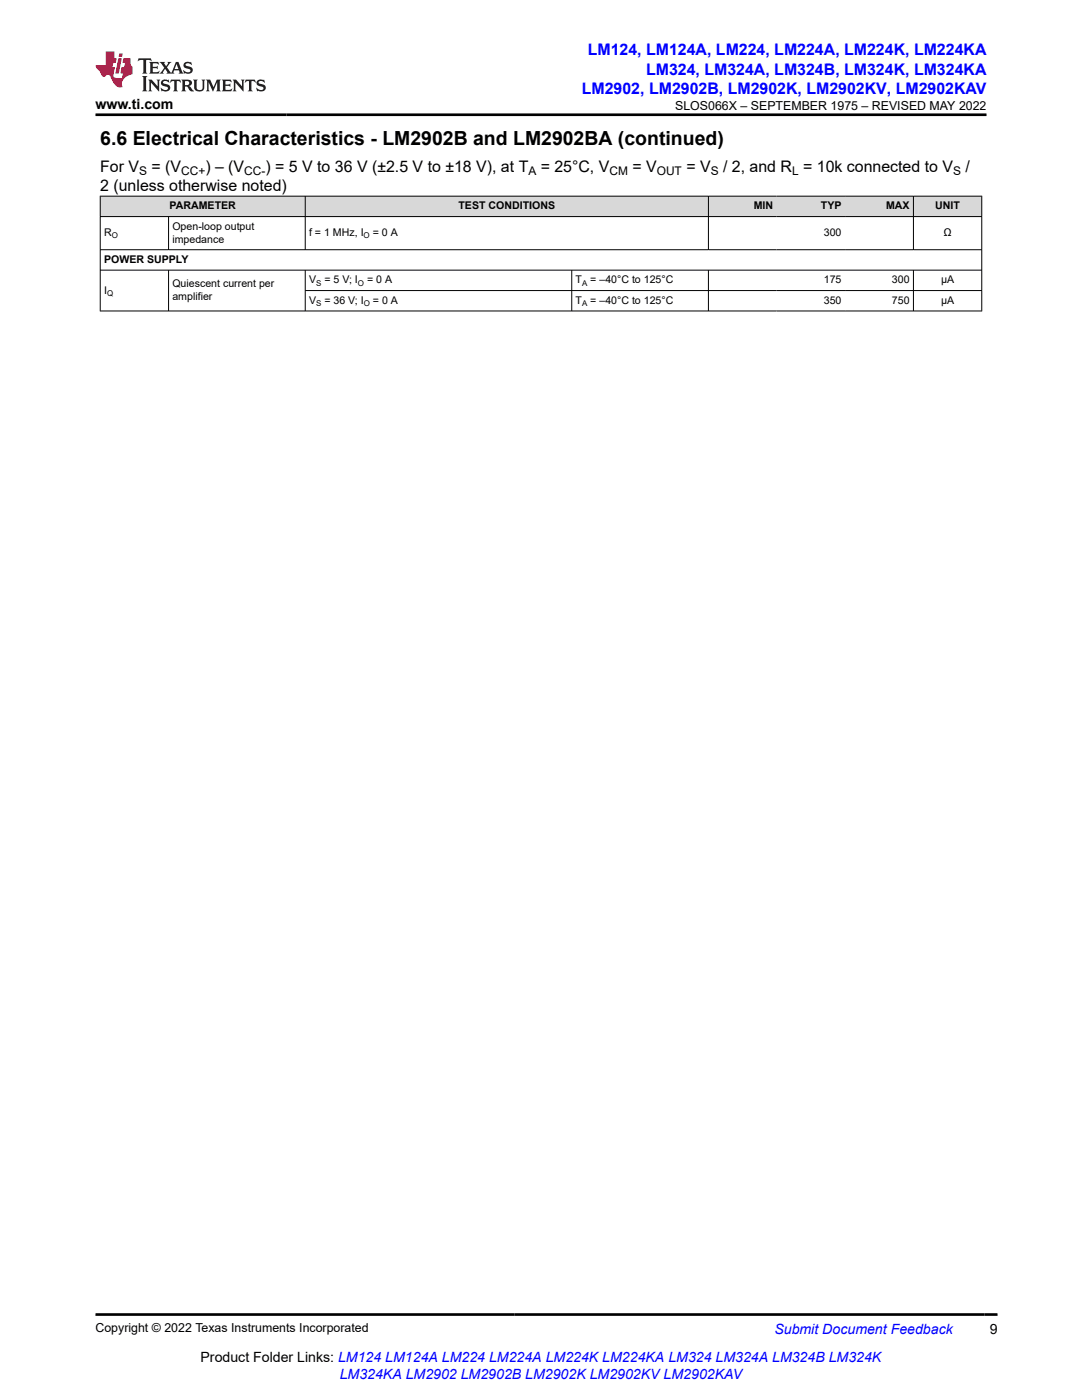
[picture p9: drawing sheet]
<svg xmlns="http://www.w3.org/2000/svg" width="216mm" height="279mm" viewBox="0 0 216 279" stroke-linecap="round" stroke-linejoin="round" font-family="sans-serif">
<defs><g id="words">
<text font-size="3.9" x="20" y="28.8">6.6 Electrical Characteristics - LM2902B and LM2902BA (continued)</text>
<g font-size="3.2" fill="#00f">
<text x="117.3" y="11.1">LM124, LM124A, LM224, LM224A, LM224K, LM224KA</text>
<text x="128.9" y="14.9">LM324, LM324A, LM324B, LM324K, LM324KA</text>
<text x="116.1" y="18.7">LM2902, LM2902B, LM2902K, LM2902KV, LM2902KAV</text>
</g>
<g font-size="3.2">
<text x="20" y="34.3">For V</text>
<text x="30.2" y="34.3">= (V</text>
<text x="41" y="34.3">) – (V</text>
<text x="53" y="34.3">) = 5 V to 36 V (±2.5 V to ±18 V), at T</text>
<text x="107.9" y="34.3">= 25°C, V</text>
<text x="126.2" y="34.3">= V</text>
<text x="137" y="34.3">= V</text>
<text x="144.3" y="34.3">/ 2, and R = 10k connected to V</text>
<text x="192.6" y="34.3">/</text>
<text x="20" y="38.1">2 (unless otherwise noted)</text>
</g>
<g font-size="2.8">
<text x="19" y="21.8">www.ti.com</text>
<text x="197.5" y="266.1">9</text>
<text x="40" y="271.7">Product Folder Links: LM124 LM124A LM224 LM224A LM224K LM224KA LM324 LM324A LM324B LM324K</text>
</g>
<g font-size="2.8" fill="#00f">
<text x="154.5" y="266.2">Submit Document Feedback</text>
<text x="67.8" y="275.1">LM324KA LM2902 LM2902B LM2902K LM2902KV LM2902KAV</text>
</g>
<g font-size="2.5">
<text x="134.7" y="21.9">SLOS066X – SEPTEMBER 1975 – REVISED MAY 2022</text>
<text x="19" y="265.9">Copyright © 2022 Texas Instruments Incorporated</text>
</g>
<g font-size="2.4">
<text x="27.8" y="34.9">S</text>
<text x="36.1" y="34.9">CC+</text>
<text x="48.7" y="34.9">CC-</text>
<text x="105.4" y="34.9">A</text>
<text x="121.6" y="34.9">CM</text>
<text x="131" y="34.9">OUT</text>
<text x="141.8" y="34.9">S</text>
<text x="158" y="34.9">L</text>
<text x="190.2" y="34.9">S</text>
</g>
<g font-size="2.1">
<text x="33.8" y="41.8">PARAMETER</text>
<text x="91.5" y="41.8">TEST CONDITIONS</text>
<text x="150.4" y="41.8">MIN</text>
<text x="163.8" y="41.8">TYP</text>
<text x="176.8" y="41.8">MAX</text>
<text x="186.6" y="41.8">UNIT</text>
<text x="20.8" y="47.1">R</text>
<text x="34.4" y="45.9">Open-loop output</text>
<text x="61.7" y="47.1">f = 1 MHz, I</text>
<text x="74.4" y="47.1">= 0 A</text>
<text x="164.4" y="47.1">300</text>
<text x="188.3" y="47.1">Ω</text>
<text x="20.8" y="52.5">POWER SUPPLY</text>
<text x="34.4" y="48.4">impedance</text>
<text x="20.8" y="58.6">I</text>
<text x="34.4" y="57.3">Quiescent current per</text>
<text x="34.4" y="59.9">amplifier</text>
<text x="61.7" y="56.6">V</text>
<text x="64.7" y="56.6">= 5 V; I</text>
<text x="73.2" y="56.6">= 0 A</text>
<text x="114.9" y="56.6">T</text>
<text x="117.8" y="56.6">= –40°C to 125°C</text>
<text x="164.4" y="56.6">175</text>
<text x="178" y="56.6">300</text>
<text x="187.8" y="56.6">μA</text>
<text x="61.7" y="60.6">V</text>
<text x="64.7" y="60.6">= 36 V; I</text>
<text x="74.4" y="60.6">= 0 A</text>
<text x="114.9" y="60.6">T</text>
<text x="117.8" y="60.6">= –40°C to 125°C</text>
<text x="164.4" y="60.6">350</text>
<text x="178" y="60.6">750</text>
<text x="187.8" y="60.6">μA</text>
</g>
<g font-size="1.6">
<text x="22.3" y="47.6">O</text>
<text x="72.6" y="47.6">O</text>
<text x="21.4" y="59">Q</text>
<text x="63.1" y="57">S</text>
<text x="71.4" y="57">O</text>
<text x="116.1" y="57">A</text>
<text x="63.1" y="61.1">S</text>
<text x="72.6" y="61.1">O</text>
<text x="116.1" y="61.1">A</text>
</g>
</g></defs>
<g fill="#d8d8d8">
<path d="M20 39.1h175.9v4.1h-175.9z" fill-rule="evenodd"/>
<path d="M20.1 39.2h40.7v4h-40.7z" fill-rule="evenodd"/>
<path d="M61 39.2h80.3v4h-80.3z" fill-rule="evenodd"/>
<path d="M141.4 39.2h13.6v4h-13.6z" fill-rule="evenodd"/>
<path d="M155 39.2h13.6v4h-13.6z" fill-rule="evenodd"/>
<path d="M168.6 39.2h13.6v4h-13.6z" fill-rule="evenodd"/>
<path d="M182.3 39.2h13.5v4h-13.5z" fill-rule="evenodd"/>
</g>
<g fill="none" stroke="#000" stroke-width=".2">
<path d="M19.9 39.1h176.1M20 39.1v23M60.9 39.1v10.8M141.4 39.1v10.8M182.3 39.1v10.8M195.9 39.1v23M19.9 43.2h176.1M19.9 49.8h176.1M19.9 53.9h176.1M33.6 43.2v6.7M33.6 53.9v8.2M60.9 53.9v8.2"/>
<path d="M60.9 58h135.1M114.1 53.9v8.2M141.4 53.9v8.2M182.3 53.9v8.2M196 62.1h-176.1"/>
</g>
<path d="M27.7 11.6l-.2 .6 .5-.2h.6v.1v2.2l-.2 .4h1l-.2-.4v-2.2v-.1h.5l.5 .2-.1-.6zM29.8 12.4l.2 .3v1.6l-.2 .4h1.9l.1-.6a1.08 1.08 0 0 1-1.3 .2v-.7h.6l.4 .2v-.7l-.4 .2h-.6v-.5l.2-.2a1 1 0 0 1 1 .3l-.1-.5zM31.8 12.4l1 1.1-1 1.2h.9l-.2-.2 .4-.8 .5 .8-.2 .2h1.6l-.2-.2 .1-.5h1l.1 .5-.1 .2h.9l-.2-.4-.8-1.9h-.5l-1 2.1-.8-1.1 .9-1h-.8l.2 .2-.5 .6-.3-.6 .1-.2zM35.2 12.8l.4 1h-.8zM36.8 12.5a.65 .65 0 0 0-.2 .7 .65 .65 0 0 0 .6 .5l.7 .1 .1 .3a.79 .79 0 0 1-.7 .4 .79 .79 0 0 1-.7-.5l.1 .7 .2-.1a.93 .93 0 0 0 1.1 0 .93 .93 0 0 0 .4-.9 1.46 1.46 0 0 0-1.2-.6l-.1-.3a1.09 1.09 0 0 1 1.2 .2l-.2-.6-.1 .1-.6-.2zM28.4 15.2l.2 .4v2.2l-.2 .4h1l-.2-.4v-2.2l.2-.4zM29.6 15.9l.2 .4v1.5l-.2 .4h.8l-.3-.4v-1.3l1.7 1.8v-2l.2-.4h-.8l.2 .2 .1 1.1-1.2-1.3zM32.3 16a.65 .65 0 0 0-.2 .8 .65 .65 0 0 0 .7 .4l.6 .2 .1 .2a.79 .79 0 0 1-.7 .4 .79 .79 0 0 1-.7-.5l.1 .7 .2-.1a.93 .93 0 0 0 1.1 .1 .93 .93 0 0 0 .4-1 1.46 1.46 0 0 0-1.2-.5l-.1-.4a1.09 1.09 0 0 1 1.2 .2l-.2-.6-.1 .1-.6-.1zM34.1 15.9l-.1 .6a.63 .63 0 0 1 .7-.3l.1 1.6-.3 .4h1l-.2-.4v-1.6a.66 .66 0 0 1 .8 .3l-.1-.6zM36.2 15.9l.2 .4v1.5l-.2 .4h.9l-.2-.2v-.7h.5l.1 .2a.79 .79 0 0 0 1.2 .6l-1-.9a.61 .61 0 0 0 .6-.6 .61 .61 0 0 0-.5-.7zM36.9 16.2h.2a.47 .47 0 0 1 .5 .1 .47 .47 0 0 1 .1 .5l-.2 .1-.6 .1zM38.5 15.9l.2 .2a2.27 2.27 0 0 0 .4 2 1.04 1.04 0 0 0 1.7-.7v-1.3l.2-.2h-.8l.2 .4v1.1a.6 .6 0 0 1-.6 .6 .6 .6 0 0 1-.6-.6v-1.1l.3-.4zM41.1 15.9l.2 .4v1.5l-.2 .4h.7l-.2-.4v-1.4l.9 1.9 .8-1.9v1.4l-.2 .4h1l-.3-.4v-1.5l.3-.4h-.8l-.7 1.5-.7-1.5zM44.3 15.9l.2 .4v1.5l-.2 .4h1.9l.1-.6a1.09 1.09 0 0 1-1.3 .2v-.7h.6l.4 .2v-.6l-.4 .2h-.6v-.6l.2-.1a1.01 1.01 0 0 1 1 .3l-.1-.6zM46.4 15.9l.3 .4v1.5l-.3 .4h.8l-.2-.4v-1.3l1.6 1.8v-2l.2-.4h-.7l.2 .2v1.1l-1.2-1.3zM49 15.9l-.1 .6a.63 .63 0 0 1 .8-.3v1.6l-.3 .4h1l-.2-.4v-1.6a.66 .66 0 0 1 .8 .3l-.1-.6zM51.4 16a.65 .65 0 0 0-.2 .8 .65 .65 0 0 0 .6 .4l.6 .2 .2 .2a.79 .79 0 0 1-.8 .4 .79 .79 0 0 1-.6-.5l.1 .7 .2-.1a.93 .93 0 0 0 1 .1 .93 .93 0 0 0 .5-1 1.46 1.46 0 0 0-1.3-.5l-.1-.4a1.09 1.09 0 0 1 1.3 .2l-.2-.6-.2 .1-.5-.1z" fill="#231f20"/>
<path d="M21.1 10.3v2.7h-2.1l.1 .4 .9 1a.95 .95 0 0 0 .9 .9 .59 .59 0 0 1 .6-.4 .59 .59 0 0 1 .5 .3l.4 .8a1.59 1.59 0 0 0 2.1 1.4 1.61 1.61 0 0 1 1-2.3l1-.3-.1-1.5a1.59 1.59 0 0 1-.4-1.7h-1.4l-.2 .9h.5l-.1 .9h-.5l-.2 .9v.3l.4 .1-.2 .9h-.6a.73 .73 0 0 1-1.1-.7l.3-1.5h-.5l.2-.9h.5l.2-.9h-.5v-1.3zM23.6 11.6l-.6 3.1h.7l.6-3.1zM23.8 10.7l-.1 .6h.7l.1-.6z" fill="#ed1c24"/>
<path d="M19 22.9h177.8M19 262.3h180" fill="none" stroke="#000" stroke-width=".53"/>
<use href="#words"/>
</svg>
